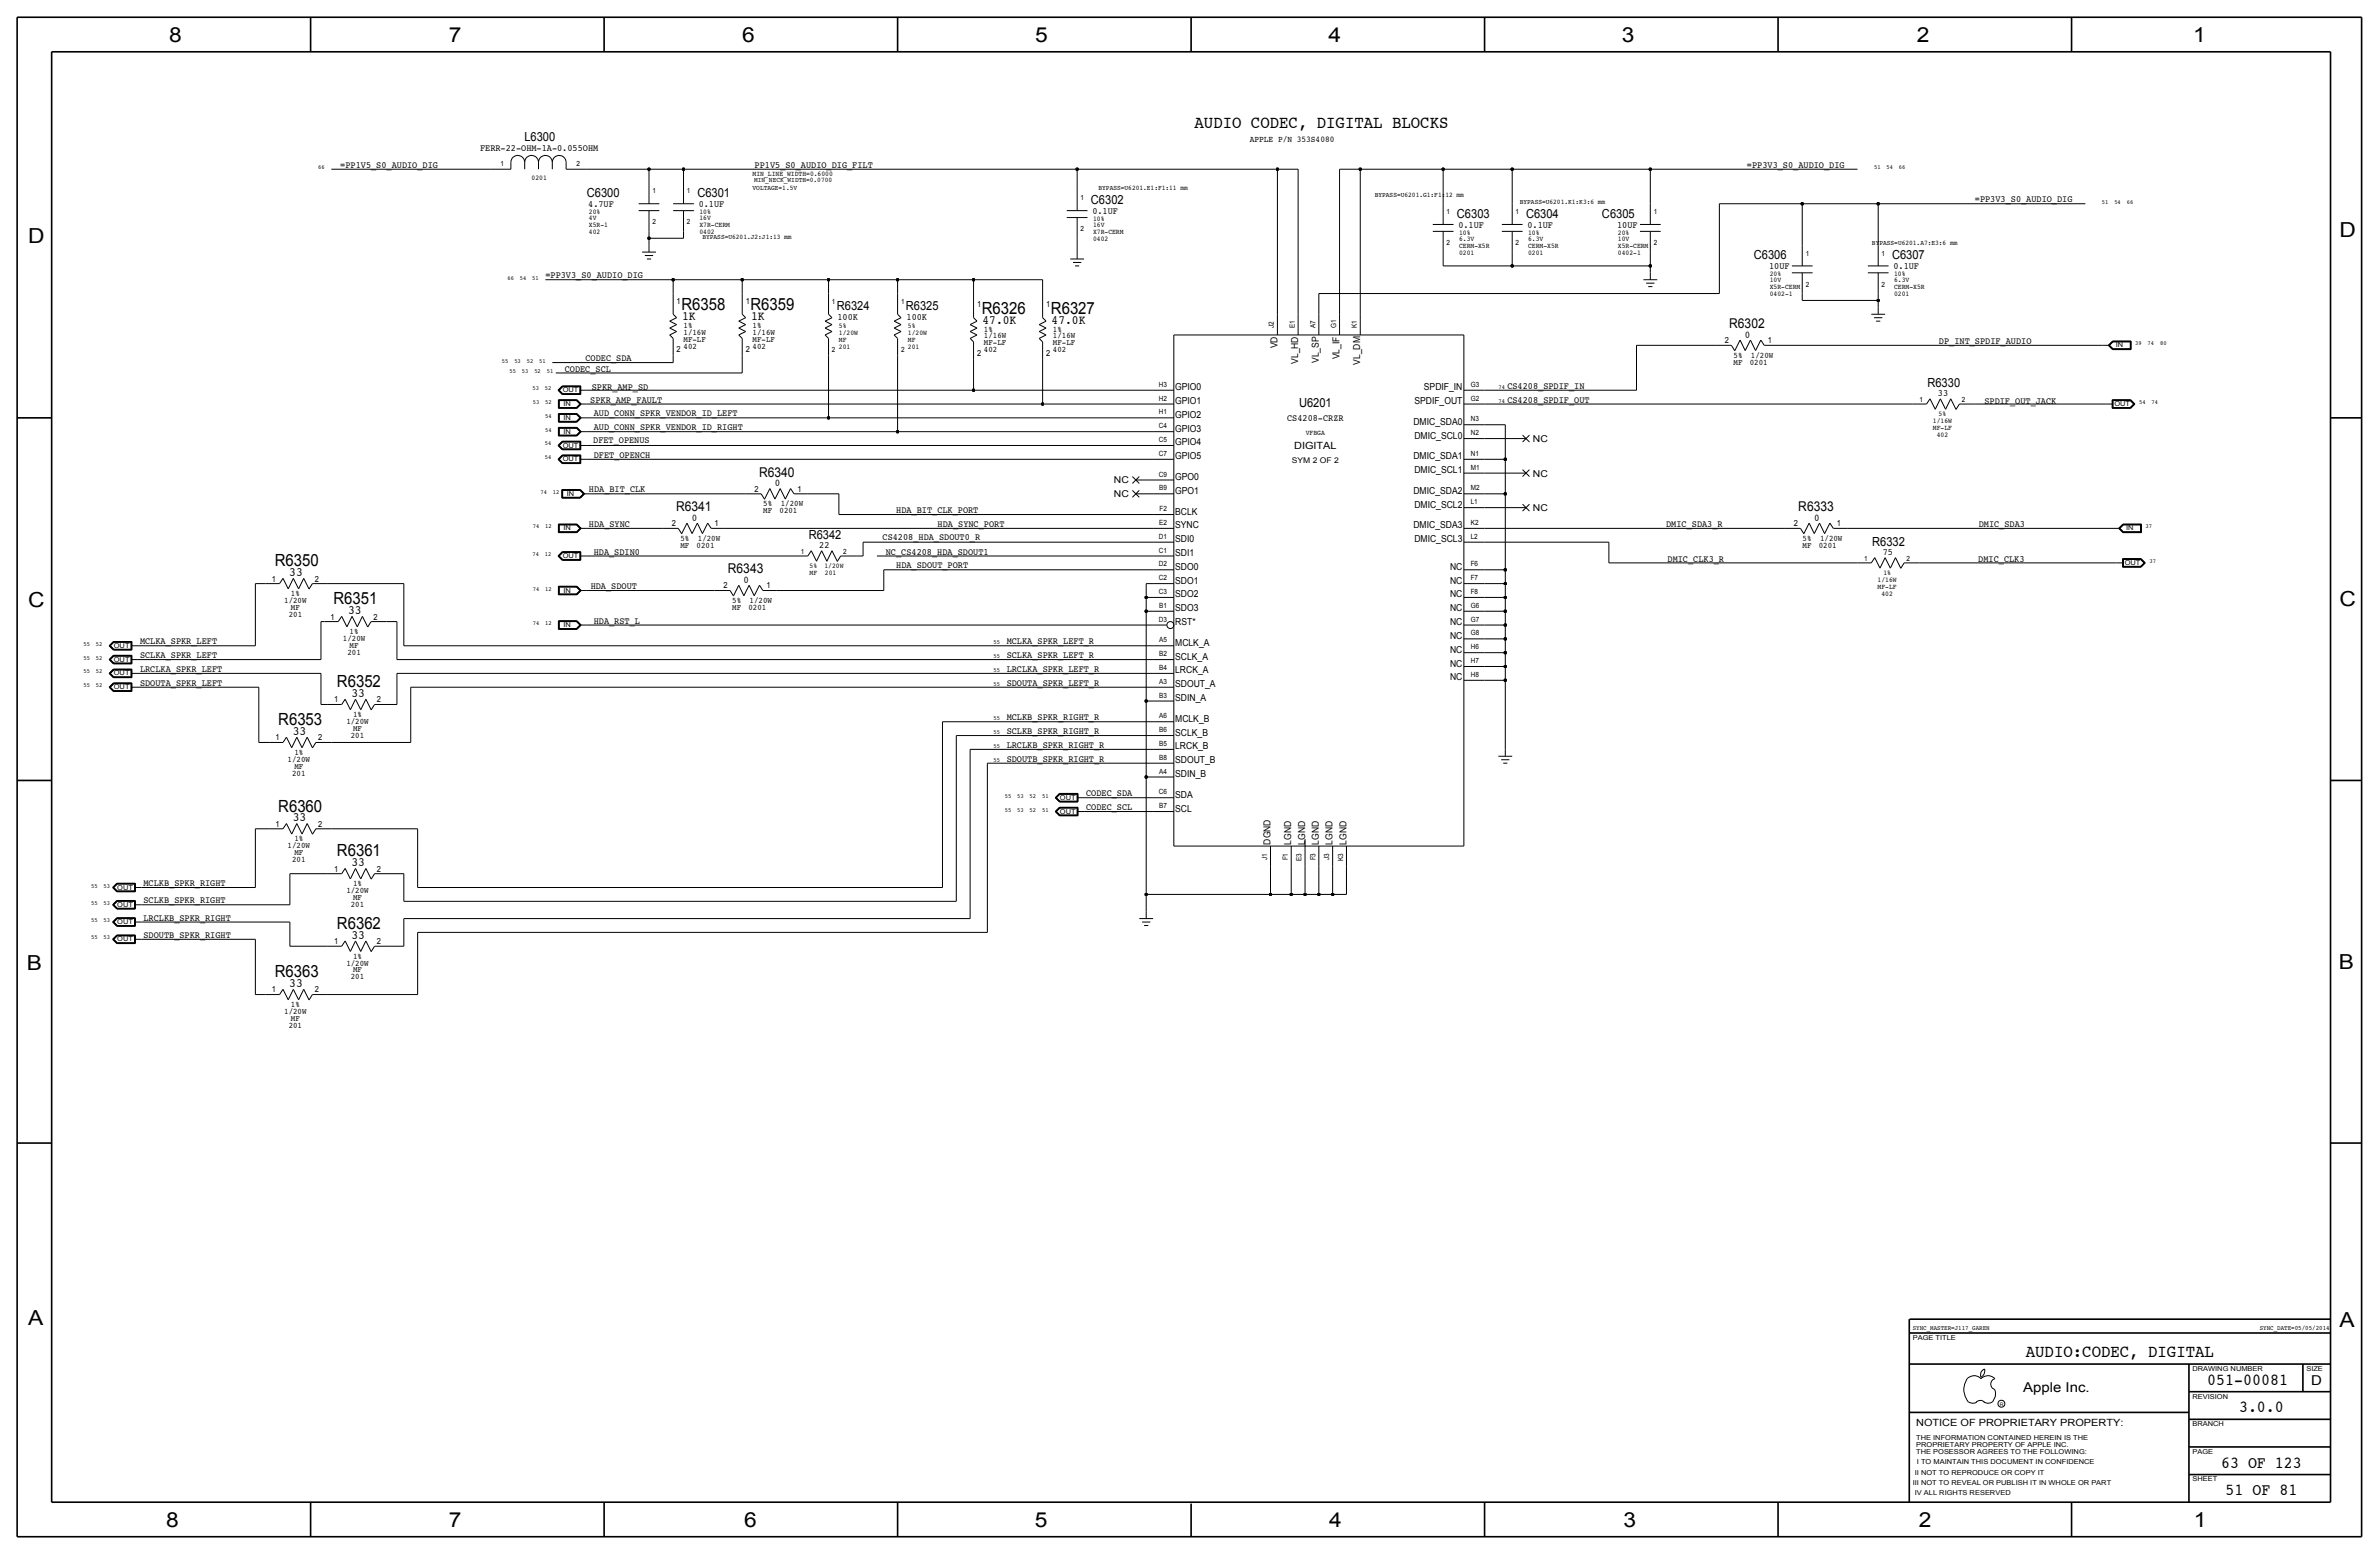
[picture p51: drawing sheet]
<svg xmlns="http://www.w3.org/2000/svg" width="875mm" height="572mm" viewBox="0 0 875 572" stroke-linecap="round" stroke-linejoin="round" font-family="sans-serif">
<defs><g id="words">
<g font-size="7.6">
<text x="62.2" y="15.5">8</text>
<text x="165" y="15.5">7</text>
<text x="273" y="15.5">6</text>
<text x="380.7" y="15.5">5</text>
<text x="488.6" y="15.5">4</text>
<text x="596.6" y="15.5">3</text>
<text x="705.1" y="15.5">2</text>
<text x="806.7" y="15.5">1</text>
<text x="10.4" y="89.4">D</text>
<text x="860.5" y="87.1">D</text>
<text x="10.4" y="223.3">C</text>
<text x="860.5" y="222.8">C</text>
<text x="9.8" y="356.6">B</text>
<text x="860.2" y="356.4">B</text>
<text x="10.4" y="487.4">A</text>
<text x="860.5" y="488.2">A</text>
<text x="61.2" y="561.6">8</text>
<text x="165" y="561.6">7</text>
<text x="273.8" y="561.6">6</text>
<text x="380.7" y="561.6">5</text>
<text x="488.9" y="561.6">4</text>
<text x="597.1" y="561.6">3</text>
<text x="705.8" y="561.6">2</text>
<text x="806.9" y="561.6">1</text>
</g>
<g font-size="6.5">
<text x="439.4" y="47">AUDIO CODEC, DIGITAL BLOCKS</text>
<text x="745.1" y="499.1">AUDIO:CODEC, DIGITAL</text>
</g>
<g font-size="6.2">
<text x="250.6" y="114">R6358</text>
<text x="276" y="114">R6359</text>
<text x="361.1" y="115.3">R6326</text>
<text x="386.5" y="115.3">R6327</text>
<text x="101.1" y="208.3">R6350</text>
<text x="122.7" y="222.3">R6351</text>
<text x="123.9" y="252.7">R6352</text>
<text x="102.3" y="266.7">R6353</text>
<text x="102.3" y="298.5">R6360</text>
<text x="123.9" y="315">R6361</text>
<text x="123.9" y="341.6">R6362</text>
<text x="101.1" y="359.4">R6363</text>
<text x="811.9" y="509.3">051-00081</text>
<text x="823.6" y="519.4">3.0.0</text>
<text x="817" y="539.8">63 OF 123</text>
<text x="818.6" y="549.9">51 OF 81</text>
</g>
<g font-size="5">
<text x="636.1" y="120.7">R6302</text>
<text x="279.2" y="175.3">R6340</text>
<text x="248.7" y="188">R6341</text>
<text x="661.5" y="188">R6333</text>
<text x="267.8" y="210.8">R6343</text>
<text x="850.1" y="509.3">D</text>
<text x="744.2" y="511.8">Apple Inc.</text>
</g>
<g font-size="4.7">
<text x="250.9" y="117.9">1K</text>
<text x="276.3" y="117.9">1K</text>
<text x="361.4" y="119.1">47.0K</text>
<text x="386.8" y="119.1">47.0K</text>
<text x="106.4" y="211.8">33</text>
<text x="128" y="225.8">33</text>
<text x="129.3" y="256.3">33</text>
<text x="107.7" y="270.3">33</text>
<text x="107.7" y="302">33</text>
<text x="129.3" y="318.5">33</text>
<text x="129.3" y="345.2">33</text>
<text x="106.4" y="363">33</text>
</g>
<g font-size="4.6">
<text x="192.9" y="51.8">L6300</text>
<text x="215.8" y="72.4">C6300</text>
<text x="256.5" y="72.4">C6301</text>
<text x="401.3" y="74.9">C6302</text>
<text x="535.9" y="80">C6303</text>
<text x="561.3" y="80">C6304</text>
<text x="589.2" y="80">C6305</text>
<text x="645.1" y="95.3">C6306</text>
<text x="695.9" y="95.3">C6307</text>
<text x="307.8" y="114">R6324</text>
<text x="333.2" y="114">R6325</text>
<text x="708.9" y="142.2">R6330</text>
<text x="477.8" y="149.9">U6201</text>
<text x="297.5" y="198.1">R6342</text>
<text x="688.6" y="200.7">R6332</text>
</g>
<g font-size="3.8">
<text x="641.8" y="124.2">0</text>
<text x="284.9" y="178.8">0</text>
<text x="254.5" y="191.5">0</text>
<text x="667.2" y="191.5">0</text>
<text x="273.5" y="214.4">0</text>
</g>
<g font-size="3.7">
<text x="476" y="165.1">DIGITAL</text>
<text x="704.8" y="524.5">NOTICE OF PROPRIETARY PROPERTY:</text>
</g>
<g font-size="3.5">
<text x="176.6" y="55.4">FERR-22-OHM-1A-0.055OHM</text>
<text x="125.2" y="61.7">=PP1V5_S0_AUDIO_DIG</text>
<text x="277.6" y="61.7">PP1V5_S0_AUDIO_DIG_FILT</text>
<text x="642.6" y="61.7">=PP3V3_S0_AUDIO_DIG</text>
<text x="216.4" y="76.2">4.7UF</text>
<text x="257" y="76.2">0.1UF</text>
<text x="726.4" y="74.4">=PP3V3_S0_AUDIO_DIG</text>
<text x="401.8" y="78.7">0.1UF</text>
<text x="536.4" y="83.8">0.1UF</text>
<text x="561.8" y="83.8">0.1UF</text>
<text x="594.8" y="83.8">10UF</text>
<text x="650.7" y="99.1">10UF</text>
<text x="696.4" y="99.1">0.1UF</text>
<text x="200.6" y="102.4">=PP3V3_S0_AUDIO_DIG</text>
<text x="308.1" y="117.9">100K</text>
<text x="333.5" y="117.9">100K</text>
<text x="469.8" y="128.1" transform="rotate(-90 469.8 128.1)">VD</text>
<text x="713.2" y="126.5">DP_INT_SPDIF_AUDIO</text>
<text x="207.7" y="136.7">CODEC_SCL</text>
<text x="215.3" y="132.8">CODEC_SDA</text>
<text x="477.5" y="133.9" transform="rotate(-90 477.5 133.9)">VL_HD</text>
<text x="485.1" y="133.5" transform="rotate(-90 485.1 133.5)">VL_SP</text>
<text x="492.7" y="132.1" transform="rotate(-90 492.7 132.1)">VL_IF</text>
<text x="500.3" y="134.2" transform="rotate(-90 500.3 134.2)">VL_DM</text>
<text x="217.7" y="143.3">SPKR_AMP_SD</text>
<text x="432.3" y="143.5">GPIO0</text>
<text x="523.7" y="143.5">SPDIF_IN</text>
<text x="554.4" y="143">CS4208_SPDIF_IN</text>
<text x="217.1" y="148.1">SPKR_AMP_FAULT</text>
<text x="432.3" y="148.6">GPIO1</text>
<text x="520.2" y="148.6">SPDIF_OUT</text>
<text x="554.4" y="148.1">CS4208_SPDIF_OUT</text>
<text x="712.8" y="145.8">33</text>
<text x="729.9" y="148.5">SPDIF_OUT_JACK</text>
<text x="218.4" y="153.2">AUD_CONN_SPKR_VENDOR_ID_LEFT</text>
<text x="432.3" y="153.7">GPIO2</text>
<text x="473.4" y="154.9">CS4208-CRZR</text>
<text x="218.4" y="158.2">AUD_CONN_SPKR_VENDOR_ID_RIGHT</text>
<text x="432.3" y="158.8">GPIO3</text>
<text x="519.9" y="156.2">DMIC_SDA0</text>
<text x="520.2" y="161.3">DMIC_SCL0</text>
<text x="218.2" y="162.8">DFET_OPENUS</text>
<text x="432.3" y="163.8">GPIO4</text>
<text x="563.8" y="162.6">NC</text>
<text x="218.4" y="168.4">DFET_OPENCH</text>
<text x="432.3" y="168.9">GPIO5</text>
<text x="519.9" y="168.9">DMIC_SDA1</text>
<text x="409.7" y="177.8">NC</text>
<text x="432.3" y="176.5">GPO0</text>
<text x="520.2" y="174">DMIC_SCL1</text>
<text x="563.8" y="175.3">NC</text>
<text x="216.6" y="181.1">HDA_BIT_CLK</text>
<text x="409.7" y="182.9">NC</text>
<text x="432.3" y="181.6">GPO1</text>
<text x="519.9" y="181.6">DMIC_SDA2</text>
<text x="329.6" y="188.7">HDA_BIT_CLK_PORT</text>
<text x="432.3" y="189.2">BCLK</text>
<text x="520.2" y="186.7">DMIC_SCL2</text>
<text x="563.8" y="188">NC</text>
<text x="216.6" y="193.8">HDA_SYNC</text>
<text x="344.9" y="193.8">HDA_SYNC_PORT</text>
<text x="432.3" y="194.3">SYNC</text>
<text x="519.9" y="194.3">DMIC_SDA3</text>
<text x="612.8" y="193.8">DMIC_SDA3_R</text>
<text x="727.8" y="193.8">DMIC_SDA3</text>
<text x="218.4" y="204">HDA_SDIN0</text>
<text x="301.3" y="201.7">22</text>
<text x="324.6" y="198.5">CS4208_HDA_SDOUT0_R</text>
<text x="325.8" y="204">NC_CS4208_HDA_SDOUT1</text>
<text x="432.3" y="199.4">SDI0</text>
<text x="520.2" y="199.4">DMIC_SCL3</text>
<text x="329.6" y="209">HDA_SDOUT_PORT</text>
<text x="432.3" y="204.5">SDI1</text>
<text x="432.3" y="209.6">SDO0</text>
<text x="533.4" y="209.6">NC</text>
<text x="613.4" y="206.5">DMIC_CLK3_R</text>
<text x="692.5" y="204.2">75</text>
<text x="727.7" y="206.5">DMIC_CLK3</text>
<text x="432.3" y="214.6">SDO1</text>
<text x="533.4" y="214.6">NC</text>
<text x="217.3" y="216.7">HDA_SDOUT</text>
<text x="432.3" y="219.7">SDO2</text>
<text x="533.4" y="219.7">NC</text>
<text x="432.3" y="224.8">SDO3</text>
<text x="533.4" y="224.8">NC</text>
<text x="218.4" y="229.4">HDA_RST_L</text>
<text x="432.3" y="229.9">RST*</text>
<text x="533.4" y="229.9">NC</text>
<text x="51.5" y="237">MCLKA_SPKR_LEFT</text>
<text x="370.3" y="237">MCLKA_SPKR_LEFT_R</text>
<text x="432.3" y="237.5">MCLK_A</text>
<text x="533.4" y="235">NC</text>
<text x="51.5" y="242.1">SCLKA_SPKR_LEFT</text>
<text x="370.3" y="242.1">SCLKA_SPKR_LEFT_R</text>
<text x="432.3" y="242.6">SCLK_A</text>
<text x="533.4" y="240.1">NC</text>
<text x="533.4" y="245.1">NC</text>
<text x="51.5" y="247.1">LRCLKA_SPKR_LEFT</text>
<text x="370.3" y="247.1">LRCLKA_SPKR_LEFT_R</text>
<text x="432.3" y="247.6">LRCK_A</text>
<text x="533.4" y="250.2">NC</text>
<text x="51.5" y="252.2">SDOUTA_SPKR_LEFT</text>
<text x="370.3" y="252.2">SDOUTA_SPKR_LEFT_R</text>
<text x="432.3" y="257.8">SDIN_A</text>
<text x="432.3" y="252.7">SDOUT_A</text>
<text x="370.3" y="264.9">MCLKB_SPKR_RIGHT_R</text>
<text x="432.3" y="265.4">MCLK_B</text>
<text x="370.3" y="275.1">LRCLKB_SPKR_RIGHT_R</text>
<text x="370.3" y="270">SCLKB_SPKR_RIGHT_R</text>
<text x="432.3" y="270.5">SCLK_B</text>
<text x="432.3" y="275.6">LRCK_B</text>
<text x="370.3" y="280.2">SDOUTB_SPKR_RIGHT_R</text>
<text x="432.3" y="280.7">SDOUT_B</text>
<text x="432.3" y="285.8">SDIN_B</text>
<text x="399.5" y="292.9">CODEC_SDA</text>
<text x="432.3" y="293.4">SDA</text>
<text x="399.5" y="297.9">CODEC_SCL</text>
<text x="432.3" y="298.5">SCL</text>
<text x="467.3" y="310.6" transform="rotate(-90 467.3 310.6)">DGND</text>
<text x="474.9" y="310.6" transform="rotate(-90 474.9 310.6)">LGND</text>
<text x="480" y="310.6" transform="rotate(-90 480 310.6)">LGND</text>
<text x="485.1" y="310.6" transform="rotate(-90 485.1 310.6)">LGND</text>
<text x="490.2" y="310.6" transform="rotate(-90 490.2 310.6)">LGND</text>
<text x="495.2" y="310.6" transform="rotate(-90 495.2 310.6)">LGND</text>
<text x="52.8" y="325.9">MCLKB_SPKR_RIGHT</text>
<text x="52.8" y="332.2">SCLKB_SPKR_RIGHT</text>
<text x="52.8" y="338.6">LRCLKB_SPKR_RIGHT</text>
<text x="52.8" y="344.9">SDOUTB_SPKR_RIGHT</text>
</g>
<text font-size="3.2" x="459.7" y="52.1">APPLE P/N 353S4080</text>
<g font-size="3.1">
<text x="248.9" y="111.8">1</text>
<text x="274.3" y="111.8">1</text>
<text x="359.4" y="113">1</text>
<text x="384.8" y="113">1</text>
<text x="251.4" y="120.7">1%</text>
<text x="251.4" y="125.7">MF-LF</text>
<text x="251.4" y="123.2">1/16W</text>
<text x="276.8" y="120.7">1%</text>
<text x="276.8" y="123.2">1/16W</text>
<text x="276.8" y="125.7">MF-LF</text>
<text x="361.9" y="124.5">1/16W</text>
<text x="361.9" y="121.9">1%</text>
<text x="387.3" y="121.9">1%</text>
<text x="387.3" y="124.5">1/16W</text>
<text x="248.9" y="129.5">2</text>
<text x="251.4" y="128.3">402</text>
<text x="274.3" y="129.5">2</text>
<text x="276.8" y="128.3">402</text>
<text x="359.4" y="130.8">2</text>
<text x="361.9" y="129.5">402</text>
<text x="361.9" y="127">MF-LF</text>
<text x="384.8" y="130.8">2</text>
<text x="387.3" y="127">MF-LF</text>
<text x="387.3" y="129.5">402</text>
<text x="634.4" y="126.2">2</text>
<text x="637.6" y="131.6">5%</text>
<text x="644" y="131.6">1/20W</text>
<text x="650.2" y="126.2">1</text>
<text x="637.6" y="134.1">MF</text>
<text x="643.6" y="134.1">0201</text>
<text x="277.6" y="180.8">2</text>
<text x="293.3" y="180.8">1</text>
<text x="280.7" y="188.7">MF</text>
<text x="280.7" y="186.2">5%</text>
<text x="286.7" y="188.7">0201</text>
<text x="287.2" y="186.2">1/20W</text>
<text x="247.1" y="193.5">2</text>
<text x="262.8" y="193.5">1</text>
<text x="659.8" y="193.5">2</text>
<text x="675.6" y="193.5">1</text>
<text x="250.3" y="201.4">MF</text>
<text x="250.3" y="198.9">5%</text>
<text x="256.2" y="201.4">0201</text>
<text x="256.7" y="198.9">1/20W</text>
<text x="663" y="201.4">MF</text>
<text x="663" y="198.9">5%</text>
<text x="669" y="201.4">0201</text>
<text x="669.4" y="198.9">1/20W</text>
<text x="100" y="213.9">1</text>
<text x="115.8" y="213.9">2</text>
<text x="104.5" y="221.7">1/20W</text>
<text x="107" y="219.2">1%</text>
<text x="266.1" y="216.4">2</text>
<text x="269.3" y="221.7">5%</text>
<text x="275.7" y="221.7">1/20W</text>
<text x="281.9" y="216.4">1</text>
<text x="106.2" y="226.8">201</text>
<text x="107" y="224.3">MF</text>
<text x="121.6" y="227.8">1</text>
<text x="137.4" y="227.8">2</text>
<text x="269.3" y="224.3">MF</text>
<text x="275.3" y="224.3">0201</text>
<text x="128.6" y="233.2">1%</text>
<text x="126.1" y="235.7">1/20W</text>
<text x="128.6" y="238.3">MF</text>
<text x="127.8" y="240.8">201</text>
<text x="122.9" y="258.3">1</text>
<text x="129.9" y="263.7">1%</text>
<text x="138.6" y="258.3">2</text>
<text x="127.4" y="266.2">1/20W</text>
<text x="129.9" y="268.7">MF</text>
<text x="101.3" y="272.3">1</text>
<text x="117" y="272.3">2</text>
<text x="129" y="271.3">201</text>
<text x="105.8" y="280.2">1/20W</text>
<text x="108.3" y="277.6">1%</text>
<text x="107.5" y="285.2">201</text>
<text x="108.3" y="282.7">MF</text>
<text x="101.3" y="304">1</text>
<text x="117" y="304">2</text>
<text x="105.8" y="311.9">1/20W</text>
<text x="108.3" y="309.4">1%</text>
<text x="107.5" y="317">201</text>
<text x="108.3" y="314.5">MF</text>
<text x="122.9" y="320.5">1</text>
<text x="138.6" y="320.5">2</text>
<text x="127.4" y="328.4">1/20W</text>
<text x="129.9" y="325.9">1%</text>
<text x="129" y="333.5">201</text>
<text x="129.9" y="331">MF</text>
<text x="122.9" y="347.2">1</text>
<text x="138.6" y="347.2">2</text>
<text x="129.9" y="352.6">1%</text>
<text x="127.4" y="355.1">1/20W</text>
<text x="129.9" y="357.6">MF</text>
<text x="100" y="365">1</text>
<text x="115.8" y="365">2</text>
<text x="129" y="360.2">201</text>
<text x="107" y="370.3">1%</text>
<text x="104.5" y="372.9">1/20W</text>
<text x="106.2" y="378">201</text>
<text x="107" y="375.4">MF</text>
</g>
<text font-size="2.9" x="475.1" y="170.2">SYM 2 OF 2</text>
<g font-size="2.6">
<text x="184.1" y="61">1</text>
<text x="212" y="61">2</text>
<text x="276.8" y="64.8">MIN_LINE_WIDTH=0.6000</text>
<text x="195.5" y="66.3">0201</text>
<text x="240" y="71.1">1</text>
<text x="252.7" y="71.1">1</text>
<text x="276.8" y="69.9">VOLTAGE=1.5V</text>
<text x="277.4" y="66.8">MIN_NECK_WIDTH=0.0700</text>
<text x="404.1" y="69.9">BYPASS=U6201.E1:F1:11 mm</text>
<text x="397.5" y="73.7">1</text>
<text x="505.7" y="72.4">BYPASS=U6201.G1:F1:12 mm</text>
<text x="559" y="75">BYPASS=U6201.K1:K3:6 mm</text>
<text x="216.6" y="81">4V</text>
<text x="216.6" y="78.7">20%</text>
<text x="216.6" y="83.6">X5R-1</text>
<text x="240" y="82.5">2</text>
<text x="252.7" y="82.6">2</text>
<text x="257.3" y="78.7">10%</text>
<text x="257.3" y="81">16V</text>
<text x="257.3" y="83.6">X7R-CERM</text>
<text x="402" y="81.3">10%</text>
<text x="402" y="83.6">16V</text>
<text x="532.1" y="78.7">1</text>
<text x="557.5" y="78.7">1</text>
<text x="608.3" y="78.7">1</text>
<text x="216.6" y="86.1">402</text>
<text x="257.3" y="86.1">0402</text>
<text x="258.4" y="88">BYPASS=U6201.J2:J1:13 mm</text>
<text x="397.5" y="85.1">2</text>
<text x="402" y="86.1">X7R-CERM</text>
<text x="402" y="88.6">0402</text>
<text x="536.7" y="88.6">6.3V</text>
<text x="536.7" y="86.4">10%</text>
<text x="562.1" y="86.4">10%</text>
<text x="562.1" y="88.6">6.3V</text>
<text x="595.1" y="86.4">20%</text>
<text x="595.1" y="88.6">10V</text>
<text x="532.1" y="90.2">2</text>
<text x="536.7" y="93.7">0201</text>
<text x="536.7" y="91.2">CERM-X5R</text>
<text x="557.5" y="90.2">2</text>
<text x="562.1" y="93.7">0201</text>
<text x="562.1" y="91.2">CERM-X5R</text>
<text x="595.1" y="93.7">0402-1</text>
<text x="595.1" y="91.2">X5R-CERM</text>
<text x="608.3" y="90.2">2</text>
<text x="664.2" y="94">1</text>
<text x="688.5" y="90.2">BYPASS=U6201.A7:E3:6 mm</text>
<text x="692.1" y="94">1</text>
<text x="651" y="101.6">20%</text>
<text x="696.7" y="101.6">10%</text>
<text x="651" y="106.4">X5R-CERM</text>
<text x="651" y="103.9">10V</text>
<text x="664.2" y="105.4">2</text>
<text x="692.1" y="105.4">2</text>
<text x="696.7" y="103.9">6.3V</text>
<text x="696.7" y="106.4">CERM-X5R</text>
<text x="306" y="111.8">1</text>
<text x="331.4" y="111.8">1</text>
<text x="651" y="109">0402-1</text>
<text x="696.7" y="109">0201</text>
<text x="308.6" y="120.7">5%</text>
<text x="308.6" y="123.2">1/20W</text>
<text x="308.6" y="125.7">MF</text>
<text x="334" y="120.7">5%</text>
<text x="334" y="123.2">1/20W</text>
<text x="334" y="125.7">MF</text>
<text x="468.6" y="120.7" transform="rotate(-90 468.6 120.7)">J2</text>
<text x="476.2" y="120.7" transform="rotate(-90 476.2 120.7)">E1</text>
<text x="483.8" y="120.7" transform="rotate(-90 483.8 120.7)">A7</text>
<text x="491.4" y="120.7" transform="rotate(-90 491.4 120.7)">G1</text>
<text x="499.1" y="120.7" transform="rotate(-90 499.1 120.7)">K1</text>
<text x="306" y="129.5">2</text>
<text x="308.6" y="128.3">201</text>
<text x="331.4" y="129.5">2</text>
<text x="334" y="128.3">201</text>
<text x="426.2" y="142.2">H3</text>
<text x="541" y="142.2">G3</text>
<text x="426.2" y="147.3">H2</text>
<text x="541" y="147.3">G2</text>
<text x="706" y="147.8">1</text>
<text x="721.6" y="147.8">2</text>
<text x="426.2" y="152.4">H1</text>
<text x="541" y="154.9">N3</text>
<text x="710.9" y="155.7">1/16W</text>
<text x="713" y="153.2">5%</text>
<text x="426.2" y="157.5">C4</text>
<text x="480.3" y="160">VFBGA</text>
<text x="541" y="160">N2</text>
<text x="710.9" y="158.2">MF-LF</text>
<text x="712.3" y="160.8">402</text>
<text x="426.2" y="167.6">C7</text>
<text x="426.2" y="162.6">C5</text>
<text x="541" y="167.6">N1</text>
<text x="541" y="172.7">M1</text>
<text x="426.2" y="175.3">C9</text>
<text x="426.3" y="180.3">B9</text>
<text x="541" y="180.3">M2</text>
<text x="541" y="185.4">L1</text>
<text x="426.5" y="188">F2</text>
<text x="426.3" y="193">E2</text>
<text x="541" y="193">K2</text>
<text x="294.6" y="203.7">1</text>
<text x="310.1" y="203.7">2</text>
<text x="426.2" y="203.2">C1</text>
<text x="426.2" y="198.1">D1</text>
<text x="541" y="198.1">L2</text>
<text x="297.8" y="209">5%</text>
<text x="303.3" y="209">1/20W</text>
<text x="426.2" y="208.3">D2</text>
<text x="541" y="208.3">F6</text>
<text x="685.7" y="206.2">1</text>
<text x="701.2" y="206.2">2</text>
<text x="297.8" y="211.6">MF</text>
<text x="303.4" y="211.6">201</text>
<text x="426.2" y="213.4">C2</text>
<text x="541" y="213.3">F7</text>
<text x="690.6" y="214.1">1/16W</text>
<text x="692.7" y="211.6">1%</text>
<text x="426.2" y="218.4">C3</text>
<text x="541" y="218.4">F8</text>
<text x="690.6" y="216.7">MF-LF</text>
<text x="692" y="219.2">402</text>
<text x="426.3" y="223.5">B1</text>
<text x="541" y="223.5">G6</text>
<text x="426.2" y="228.6">D3</text>
<text x="541" y="233.7">G8</text>
<text x="541" y="228.6">G7</text>
<text x="426.3" y="236.2">A5</text>
<text x="541" y="238.8">H6</text>
<text x="426.3" y="241.3">B2</text>
<text x="541" y="243.8">H7</text>
<text x="426.3" y="251.5">A3</text>
<text x="426.3" y="246.4">B4</text>
<text x="541" y="248.9">H8</text>
<text x="426.3" y="256.5">B3</text>
<text x="426.3" y="269.2">B6</text>
<text x="426.3" y="264.1">A6</text>
<text x="426.3" y="274.3">B5</text>
<text x="426.3" y="279.4">B8</text>
<text x="426.3" y="284.5">A4</text>
<text x="426.2" y="292.1">C6</text>
<text x="426.3" y="297.2">B7</text>
<text x="466" y="316.2" transform="rotate(-90 466 316.2)">J1</text>
<text x="473.7" y="316.4" transform="rotate(-90 473.7 316.4)">F1</text>
<text x="478.7" y="316.6" transform="rotate(-90 478.7 316.6)">E3</text>
<text x="483.8" y="316.4" transform="rotate(-90 483.8 316.4)">F3</text>
<text x="488.9" y="316.2" transform="rotate(-90 488.9 316.2)">J3</text>
<text x="494" y="316.6" transform="rotate(-90 494 316.6)">K3</text>
</g>
<g font-size="2.5">
<text x="778.2" y="127.8">IN</text>
<text x="207" y="144.3">OUT</text>
<text x="207.2" y="149.4">IN</text>
<text x="777.7" y="149.4">OUT</text>
<text x="207.2" y="154.4">IN</text>
<text x="207.2" y="159.5">IN</text>
<text x="207" y="164.6">OUT</text>
<text x="207" y="169.7">OUT</text>
<text x="208.5" y="182.4">IN</text>
<text x="207.2" y="195.1">IN</text>
<text x="782" y="195.1">IN</text>
<text x="207" y="205.2">OUT</text>
<text x="781.5" y="207.8">OUT</text>
<text x="207.2" y="217.9">IN</text>
<text x="207.2" y="230.6">IN</text>
<text x="41.9" y="238.3">OUT</text>
<text x="41.9" y="243.3">OUT</text>
<text x="41.9" y="248.4">OUT</text>
<text x="41.9" y="253.5">OUT</text>
<text x="389.8" y="299.2">OUT</text>
<text x="389.8" y="294.1">OUT</text>
<text x="43.1" y="327.2">OUT</text>
<text x="43.1" y="333.5">OUT</text>
<text x="43.1" y="339.9">OUT</text>
<text x="43.1" y="346.2">OUT</text>
<text x="703.5" y="492.8">PAGE TITLE</text>
<text x="806.4" y="504.2">DRAWING NUMBER</text>
<text x="848.3" y="504.2">SIZE</text>
<text x="806.4" y="514.4">REVISION</text>
<text x="806.4" y="524.5">BRANCH</text>
<text x="704.8" y="532.1">PROPRIETARY PROPERTY OF APPLE INC.</text>
<text x="704.8" y="529.6">THE INFORMATION CONTAINED HEREIN IS THE</text>
<text x="704.8" y="534.7">THE POSESSOR AGREES TO THE FOLLOWING:</text>
<text x="705.1" y="538.5">I TO MAINTAIN THIS DOCUMENT IN CONFIDENCE</text>
<text x="806.4" y="534.7">PAGE</text>
<text x="704.3" y="542.3">II NOT TO REPRODUCE OR COPY IT</text>
<text x="806.4" y="544.8">SHEET</text>
<text x="703.5" y="546.1">III NOT TO REVEAL OR PUBLISH IT IN WHOLE OR PART</text>
<text x="704.3" y="549.9">IV ALL RIGHTS RESERVED</text>
</g>
<g font-size="2.4">
<text x="703.5" y="488.9">SYNC_MASTER=J117_GAREN</text>
<text x="831.2" y="488.9">SYNC_DATE=05/05/2014</text>
</g>
<g font-size="2.3">
<text x="117" y="62.2">66</text>
<text x="689.3" y="62.2">51</text>
<text x="693.9" y="62.2">54</text>
<text x="698.4" y="62.2">66</text>
<text x="773.1" y="74.9">51</text>
<text x="777.7" y="74.9">54</text>
<text x="782.3" y="74.9">66</text>
<text x="186.6" y="102.9">66</text>
<text x="191.2" y="102.9">54</text>
<text x="195.8" y="102.9">51</text>
<text x="785.4" y="127">39</text>
<text x="789.9" y="127">74</text>
<text x="794.5" y="127">80</text>
<text x="184.6" y="133.4">55</text>
<text x="187.4" y="137.2">55</text>
<text x="189.2" y="133.4">53</text>
<text x="192" y="137.2">53</text>
<text x="193.8" y="133.4">52</text>
<text x="196.5" y="137.2">52</text>
<text x="198.3" y="133.4">51</text>
<text x="201.1" y="137.2">51</text>
<text x="195.8" y="143.5">53</text>
<text x="200.4" y="143.5">52</text>
<text x="551.1" y="143">74</text>
<text x="196" y="148.6">53</text>
<text x="200.6" y="148.6">52</text>
<text x="551.1" y="148.1">74</text>
<text x="786.8" y="148.6">54</text>
<text x="791.4" y="148.6">74</text>
<text x="200.6" y="153.7">54</text>
<text x="200.6" y="158.7">54</text>
<text x="200.4" y="163.8">54</text>
<text x="200.4" y="168.9">54</text>
<text x="198.8" y="181.6">74</text>
<text x="203.4" y="181.6">12</text>
<text x="196" y="194.3">74</text>
<text x="200.6" y="194.3">12</text>
<text x="789.2" y="194.3">37</text>
<text x="195.8" y="204.5">74</text>
<text x="200.4" y="204.5">12</text>
<text x="790.6" y="207">37</text>
<text x="196" y="217.2">74</text>
<text x="200.6" y="217.2">12</text>
<text x="196" y="229.9">74</text>
<text x="200.6" y="229.9">12</text>
<text x="30.7" y="237.5">55</text>
<text x="35.3" y="237.5">52</text>
<text x="365.5" y="237">55</text>
<text x="30.7" y="242.6">55</text>
<text x="35.3" y="242.6">52</text>
<text x="365.5" y="242.1">55</text>
<text x="30.7" y="247.7">55</text>
<text x="35.3" y="247.7">52</text>
<text x="365.5" y="247.1">55</text>
<text x="30.7" y="252.7">55</text>
<text x="35.3" y="252.7">52</text>
<text x="365.5" y="252.2">55</text>
<text x="365.5" y="264.9">55</text>
<text x="365.5" y="275.1">55</text>
<text x="365.5" y="270">55</text>
<text x="365.5" y="280.2">55</text>
<text x="369.6" y="293.4">55</text>
<text x="374.1" y="293.4">53</text>
<text x="378.7" y="293.4">52</text>
<text x="383.3" y="293.4">51</text>
<text x="369.6" y="298.5">55</text>
<text x="374.1" y="298.5">53</text>
<text x="378.7" y="298.5">52</text>
<text x="383.3" y="298.5">51</text>
<text x="33.5" y="326.4">55</text>
<text x="38.1" y="326.4">53</text>
<text x="33.5" y="332.7">55</text>
<text x="38.1" y="332.7">53</text>
<text x="33.5" y="339.1">55</text>
<text x="38.1" y="339.1">53</text>
<text x="33.5" y="345.4">55</text>
<text x="38.1" y="345.4">53</text>
</g>
<text font-size="1.8" x="735.5" y="516.9">R</text>
</g></defs>
<g fill="none" stroke="#000" stroke-width=".37">
<path d="M187.9 59.7v2.5zM187.9 59.7a2.54 2.54 0 0 1 2.5-2.5 2.54 2.54 0 0 1 2.6 2.5 2.54 2.54 0 0 1 2.5-2.5 2.54 2.54 0 0 1 2.6 2.5 2.54 2.54 0 0 1 2.5-2.5 2.54 2.54 0 0 1 2.5 2.5 2.54 2.54 0 0 1 2.6-2.5 2.54 2.54 0 0 1 2.5 2.5M193 59.7v2.5zM198.1 59.7v2.5zM203.1 59.7v2.5zM208.2 59.7v2.5zM121.9 62.2h58.4zM180.3 62.2h7.6zM208.2 62.2h7.6zM215.8 62.2h22.9zM234.9 77.5h7.6zM234.9 74.9h7.6z"/>
<path d="M238.7 62.2h12.7zM238.7 62.2v5.1zM238.7 67.3v7.6zM238.7 77.5v7.6zM247.6 77.5h7.6zM247.6 74.9h7.6zM251.4 62.2h144.8zM251.4 62.2v5.1zM251.4 67.3v7.6zM251.4 77.5v7.6zM392.4 77.5h7.6zM396.2 62.2h73.6z"/>
<path d="M396.2 62.2v7.7zM396.2 69.9v7.6zM469.8 62.2h7.7zM469.8 62.2v53.4zM477.5 62.2v53.4zM492.7 62.2h7.6zM492.7 62.2v53.4zM500.3 62.2h30.5zM500.3 62.2v53.4zM530.8 62.2h25.4zM530.8 62.2v12.7zM530.8 74.9v7.7z"/>
<path d="M556.2 62.2h50.8zM556.2 62.2v12.7zM556.2 74.9v7.7zM607 62.2v12.7zM607 62.2h76.2zM607 74.9v7.7zM632.4 74.9v33.1zM632.4 74.9h30.5zM662.9 74.9h27.9zM662.9 74.9v15.3zM690.8 74.9h76.2zM690.8 74.9v15.3z"/>
<path d="M236.2 92.7h5zM237.2 94h3zM237.9 95.3h1.6zM238.7 87.6h12.7zM238.7 85.1v2.5zM238.7 87.6v2.6zM238.7 90.2v2.5zM251.4 85.1v2.5zM392.4 80h7.6zM393.6 95.3h5.1zM394.7 96.5h3zM395.4 97.8h1.6z"/>
<path d="M396.2 87.6v5.1zM396.2 92.7v2.6zM396.2 80v7.6zM527 82.6h7.6zM527 85.1h7.6zM530.8 92.7v5.1zM530.8 97.8h25.4zM530.8 85.1v7.6zM552.4 82.6h7.6zM552.4 85.1h7.6zM556.2 97.8h50.8zM556.2 92.7v5.1z"/>
<path d="M556.2 85.1v7.6zM603.2 82.6h7.6zM603.2 85.1h7.6zM607 92.7v5.1zM607 97.8v2.5zM607 85.1v7.6zM659.1 97.8h7.6zM662.9 90.2v7.6zM687 97.8h7.6zM690.8 90.2v7.6zM200.6 102.9h47zM246.3 118.1l2.6 1.3z"/>
<path d="M246.3 118.1l2.6-1.3zM247.6 115.6l1.3 1.2zM247.6 102.9h25.4zM247.6 102.9v5.1zM247.6 107.9v7.7zM271.7 118.1l2.6 1.3zM271.7 118.1l2.6-1.3zM273 115.6l1.3 1.2zM273 102.9h31.7zM273 102.9v5.1zM273 107.9v7.7zM303.5 118.1l2.5 1.3z"/>
<path d="M303.5 118.1l2.5-1.3zM304.7 115.6l1.3 1.2zM304.7 102.9v5.1zM304.7 107.9v7.7zM304.7 102.9h25.4zM328.9 118.1l2.5 1.3zM328.9 118.1l2.5-1.3zM330.1 115.6l1.3 1.2zM330.1 102.9v5zM330.1 107.9v7.7zM330.1 102.9h28zM356.8 119.4l2.6 1.3z"/>
<path d="M356.8 119.4l2.6-1.3zM358.1 116.8l1.3 1.3zM358.1 102.9h25.4zM358.1 102.9v6.3zM358.1 109.2v7.6zM382.2 119.4l2.6-1.3zM382.2 119.4l2.6 1.3zM383.5 116.8l1.3 1.3zM383.5 102.9v6.3zM383.5 109.2v7.6zM469.8 115.6v7.6zM477.5 115.6v7.6z"/>
<path d="M485.1 107.9v7.7zM485.1 108h147.3zM485.1 115.6v7.6zM492.7 115.6v7.6zM500.3 115.6v7.6zM604.5 102.9h5zM605.5 104.1h3zM606.2 105.4h1.6zM607 100.3v2.6zM659.1 100.3h7.6zM662.9 108v2.5zM662.9 110.5h27.9z"/>
<path d="M662.9 100.3v7.7zM687 100.3h7.6zM688.3 115.6h5.1zM689.3 116.8h3.1zM690.1 118.1h1.5zM690.8 107.9v2.6zM690.8 110.5v2.5zM690.8 113v2.6zM690.8 100.3v7.7zM203.1 133.4h44.5zM204.4 137.2h68.6zM246.3 123.2l1.3 1.3z"/>
<path d="M246.3 120.7l2.6 1.2zM246.3 123.2l2.6-1.3zM246.3 120.7l2.6-1.3zM247.6 130.8v2.6zM247.6 124.5v6.3zM271.7 123.2l1.3 1.3zM271.7 120.7l2.6 1.2zM271.7 123.2l2.6-1.3zM271.7 120.7l2.6-1.3zM273 130.8v6.4zM273 124.5v6.3zM303.5 123.2l1.2 1.3z"/>
<path d="M303.5 120.7l2.5 1.2zM303.5 123.2l2.5-1.3zM303.5 120.7l2.5-1.3zM304.7 130.8v22.9zM304.7 124.5v6.3zM328.9 123.2l1.2 1.3zM328.9 120.7l2.5 1.2zM328.9 123.2l2.5-1.3zM328.9 120.7l2.5-1.3zM330.1 130.8v28zM330.1 124.5v6.3zM356.8 124.5l1.3 1.2z"/>
<path d="M356.8 121.9l2.6 1.3zM356.8 124.5l2.6-1.3zM356.8 121.9l2.6-1.2zM358.1 132.1v11.4zM358.1 125.7v6.4zM382.2 124.5l2.6-1.3zM382.2 121.9l2.6-1.2zM382.2 124.5l1.3 1.2zM382.2 121.9l2.6 1.3zM383.5 132.1v16.5zM383.5 125.7v6.4zM431.7 123.2v187.9z"/>
<path d="M431.7 123.2h106.7zM538.4 123.2v187.9zM601.9 127v16.5zM601.9 127h29.2zM631.1 127h5.7zM636.8 127l1.3 2zM640 125.1l-1.9 3.8zM640 125.1l1.9 3.8zM643.8 125.1l-1.9 3.8zM643.8 125.1l1.9 3.8zM647.6 125.1l-1.9 3.8zM647.6 125.1l1.3 1.9z"/>
<path d="M648.9 127h5.1zM654 127h119.4zM773.4 127h2.5zM775.5 127l1.5-1.6zM775.5 127l1.5 1.6zM775.6 127l1.5-1.5zM775.6 127l1.5 1.5zM775.8 127l1.3-1.4zM775.8 127l1.3 1.4zM775.9 127l1.3 1.3zM775.9 127l1.3-1.3zM777 128.6h6.8z"/>
<path d="M777 125.4h6.8zM777.1 125.5h6.6zM777.1 128.5h6.6zM777.1 128.4h6.5zM777.1 125.6h6.5zM777.2 128.3h6.3zM777.2 125.7h6.3zM783.5 125.7v2.6zM783.6 125.6v2.8zM783.7 125.5v3zM783.8 125.4v3.2zM205.2 143.5l1.6 1.6z"/>
<path d="M205.2 143.5l1.6-1.6zM205.4 152.1h6.8zM205.4 157.2h6.8zM205.4 147h6.8zM205.4 143.5l1.5 1.5zM205.4 152.1v3.1zM205.4 155.2h6.8zM205.4 157.2v3.1zM205.4 143.5l1.5-1.5zM205.4 147v3.2zM205.4 150.2h6.8zM205.5 152.2v2.9z"/>
<path d="M205.5 155.1h6.6zM205.5 157.3v2.9zM205.5 147.1v3zM205.5 150.1h6.6zM205.5 152.2h6.6zM205.5 157.3h6.6zM205.5 147.1h6.6zM205.5 143.5l1.4-1.4zM205.5 143.5l1.4 1.4zM205.6 152.3v2.7zM205.6 155h6.5zM205.6 157.4v2.7z"/>
<path d="M205.6 147.2v2.8zM205.6 150h6.5zM205.6 152.3h6.5zM205.6 157.4h6.5zM205.6 147.2h6.5zM205.7 143.5l1.3 1.3zM205.7 152.4h6.3zM205.7 152.4v2.5zM205.7 154.9h6.3zM205.7 157.5h6.3zM205.7 157.5v2.5zM205.7 143.5l1.3-1.3z"/>
<path d="M205.7 147.3h6.3zM205.7 147.3v2.6zM205.7 149.9h6.3zM206.8 141.9h6.8zM206.8 145.1h6.8zM206.9 142h6.6zM206.9 145h6.6zM206.9 144.9h6.5zM206.9 142.1h6.5zM207 142.2h6.3zM207 144.8h6.3zM212 152.4l1.3 1.3z"/>
<path d="M212 157.5l1.3 1.3zM212 147.3l1.3 1.3zM212 154.9l1.3-1.2zM212 149.9l1.3-1.3zM212.1 155l1.4-1.3zM212.1 150l1.4-1.4zM212.1 152.3l1.4 1.4zM212.1 157.4l1.4 1.4zM212.1 147.2l1.4 1.4zM212.1 155.1l1.5-1.4zM212.1 150.1l1.5-1.5zM212.1 152.2l1.5 1.5z"/>
<path d="M212.1 157.3l1.5 1.5zM212.1 147.1l1.5 1.5zM212.2 155.2l1.6-1.5zM212.2 150.2l1.6-1.6zM212.2 152.1l1.6 1.6zM212.2 157.2l1.6 1.6zM212.2 147l1.6 1.6zM213.3 142.2v2.6zM213.3 153.7h2.5zM213.3 158.8h2.5zM213.3 143.5h2.5zM213.3 148.6h2.5z"/>
<path d="M213.4 142.1v2.8zM213.5 142v3zM213.6 141.9v3.2zM215.8 148.6h167.7zM215.8 153.7h88.9zM215.8 158.8h114.3zM215.8 143.5h142.3zM304.7 153.7h119.4zM330.1 158.8h94zM358.1 143.5h66zM383.5 148.6h40.6zM424.1 153.7h7.6z"/>
<path d="M424.1 158.8h7.6zM424.1 148.6h7.6zM424.1 143.5h7.6zM538.4 143.5h7.6zM538.4 148.6h7.6zM538.4 156.2h7.6zM546 143.5h55.9zM546 148.6h157.5zM546 156.2h7.7zM553.7 156.2v12.7zM703.5 148.6h5.1zM709.9 146.7l1.9 3.8z"/>
<path d="M709.9 146.7l-1.3 1.9zM713.7 146.7l-1.9 3.8zM713.7 146.7l1.9 3.8zM717.5 146.7l-1.9 3.8zM717.5 146.7l1.9 3.8zM720.7 148.6h5.7zM720.7 148.6l-1.3 2zM726.4 148.6h48.2zM774.6 148.6h2.6zM776.9 150.2h6.8zM776.9 147v3.2zM776.9 147h6.8z"/>
<path d="M777 147.1v3zM777 150.1h6.6zM777 147.1h6.6zM777.1 147.2h6.5zM777.1 147.2v2.8zM777.1 150h6.5zM777.2 147.3h6.3zM777.2 147.3v2.6zM777.2 149.9h6.3zM783.5 149.9l1.3-1.3zM783.5 147.3l1.3 1.3zM783.6 147.2l1.4 1.4z"/>
<path d="M783.6 150l1.4-1.4zM783.6 150.1l1.5-1.5zM783.6 147.1l1.5 1.5zM783.7 147l1.6 1.6zM783.7 150.2l1.6-1.6zM205.2 163.8l1.6 1.6zM205.2 168.9l1.6 1.6zM205.2 163.8l1.6-1.5zM205.2 168.9l1.6-1.6zM205.4 163.8l1.5 1.5zM205.4 168.9l1.5 1.5zM205.4 160.3h6.8z"/>
<path d="M205.4 163.8l1.5-1.4zM205.4 168.9l1.5-1.5zM205.5 160.2h6.6zM205.5 163.8l1.4-1.3zM205.5 168.9l1.4-1.4zM205.5 163.8l1.4 1.4zM205.5 168.9l1.4 1.4zM205.6 160.1h6.5zM205.7 163.8l1.3 1.3zM205.7 168.9l1.3 1.3zM205.7 160h6.3zM205.7 163.8l1.3-1.2z"/>
<path d="M205.7 168.9l1.3-1.3zM206.8 162.3h6.8zM206.8 167.3h6.8zM206.8 165.4h6.8zM206.8 170.5h6.8zM206.9 162.4h6.6zM206.9 167.4h6.6zM206.9 165.3h6.6zM206.9 170.4h6.6zM206.9 165.2h6.5zM206.9 170.3h6.5zM206.9 162.5h6.5z"/>
<path d="M206.9 167.5h6.5zM207 162.6h6.3zM207 165.1h6.3zM207 167.6h6.3zM207 170.2h6.3zM212 160l1.3-1.3zM212.1 160.1l1.4-1.4zM212.1 160.2l1.5-1.4zM212.2 160.3l1.6-1.6zM213.3 162.6v2.5zM213.3 167.6v2.6zM213.3 163.8h2.5z"/>
<path d="M213.3 168.9h2.5zM213.4 162.5v2.7zM213.4 167.5v2.8zM213.5 162.4v2.9zM213.5 167.4v3zM213.6 162.3v3.1zM213.6 167.3v3.2zM215.8 168.9h208.3zM215.8 163.8h208.3zM283.2 179.7l-2 3.8zM283.2 179.7l1.8 3.8zM287 179.7l-2 3.8z"/>
<path d="M287 179.7l1.8 3.8zM290.8 179.7l-2 3.8zM290.8 179.7l1.2 1.9zM416.5 175.3l2.5 2.5zM417.8 176.5h6.3zM419 175.3l-2.5 2.5zM424.1 176.5h7.6zM424.1 163.8h7.6zM424.1 168.9h7.6zM538.4 161.3h7.6zM538.4 168.9h7.6zM538.4 174h7.6z"/>
<path d="M546 161.3h15.3zM546 174h15.3zM546 168.9h7.7zM553.7 168.9v12.7zM560 175.3l2.6-2.6zM560 172.7l2.6 2.6zM560 162.6l2.6-2.6zM560 160l2.6 2.6zM205.4 192.7h6.8zM205.4 192.7v3.2zM205.4 195.9h6.8zM205.5 192.8v3z"/>
<path d="M205.5 195.8h6.6zM205.5 192.8h6.6zM205.6 192.9v2.8zM205.6 195.7h6.5zM205.6 192.9h6.5zM205.7 193h6.3zM205.7 193v2.6zM205.7 195.6h6.3zM206.7 180v3.2zM206.7 183.2h6.8zM206.7 180h6.8zM206.8 180.1h6.6z"/>
<path d="M206.8 180.1v3zM206.8 183.1h6.6zM206.9 180.2v2.8zM206.9 183h6.5zM206.9 180.2h6.5zM207 180.3h6.3zM207 180.3v2.6zM207 182.9h6.3zM212 193l1.3 1.3zM212 195.6l1.3-1.3zM212.1 195.7l1.4-1.4zM212.1 192.9l1.4 1.4z"/>
<path d="M212.1 195.8l1.5-1.5zM212.1 192.8l1.5 1.5zM212.2 195.9l1.6-1.6zM212.2 192.7l1.6 1.6zM213.3 180.3l1.3 1.3zM213.3 182.9l1.3-1.3zM213.3 194.3h2.5zM213.4 183l1.3-1.4zM213.4 180.2l1.3 1.4zM213.4 183.1l1.5-1.5zM213.4 180.1l1.5 1.5zM213.5 180l1.5 1.6z"/>
<path d="M213.5 183.2l1.5-1.6zM214.6 181.6h2.5zM215.8 194.3h28zM217.1 181.6h57.2zM243.8 194.3h5.7zM249.5 194.3l1.2 2zM252.7 192.4l-2 3.8zM252.7 192.4l1.9 3.8zM256.5 192.4l1.9 3.8zM256.5 192.4l-1.9 3.8zM260.3 192.4l1.3 1.9zM260.3 192.4l-1.9 3.8z"/>
<path d="M261.6 194.3h5zM266.6 194.3h157.5zM274.3 181.6h5.7zM280 181.6l1.2 2zM292 181.6h5.1zM297.1 181.6h11.5zM308.6 189.2h115.5zM308.6 181.6v7.6zM317.4 199.4h106.7zM317.4 199.4v5.1zM416.5 180.3l2.5 2.6zM417.8 181.6h6.3z"/>
<path d="M419 180.3l-2.5 2.6zM424.1 181.6h7.6zM424.1 199.4h7.6zM424.1 189.2h7.6zM424.1 194.3h7.6zM538.4 181.6h7.6zM538.4 186.7h7.6zM538.4 194.3h7.6zM538.4 199.4h7.6zM546 186.7h15.3zM546 199.4h45.8zM546 194.3h110.5z"/>
<path d="M546 181.6h7.7zM553.7 181.6v28zM560 188l2.6-2.6zM560 185.4l2.6 2.6zM591.8 199.4v7.6zM656.5 194.3h5.7zM662.2 194.3l1.3 2zM665.4 192.4l-1.9 3.8zM665.4 192.4l1.9 3.8zM669.2 192.4l-1.9 3.8zM669.2 192.4l1.9 3.8zM673 192.4l-1.9 3.8z"/>
<path d="M673 192.4l1.3 1.9zM674.3 194.3h5.1zM679.4 194.3h97.8zM777.2 194.3h2.5zM779.3 194.3l1.5-1.6zM779.3 194.3l1.5 1.6zM779.4 194.3l1.5-1.5zM779.4 194.3l1.5 1.5zM779.6 194.3l1.3 1.4zM779.6 194.3l1.3-1.4zM779.7 194.3l1.3 1.3zM779.7 194.3l1.3-1.3z"/>
<path d="M780.8 195.9h6.9zM780.8 192.7h6.9zM780.9 195.8h6.7zM780.9 192.8h6.7zM780.9 192.9h6.6zM780.9 195.7h6.6zM781 193h6.3zM781 195.6h6.3zM787.3 193v2.6zM787.5 192.9v2.8zM787.6 192.8v3zM787.7 192.7v3.2z"/>
<path d="M93.9 214.6v22.9zM93.9 214.6h3.8zM97.7 214.6h5.1zM104.1 212.7l-1.3 1.9zM104.1 212.7l1.9 3.9zM107.9 212.7l1.9 3.9zM107.9 212.7l-1.9 3.9zM111.7 212.7l-1.9 3.9zM111.7 212.7l1.9 3.9zM114.9 214.6l-1.3 2.1zM114.9 214.6h5.7zM120.6 214.6h27.9z"/>
<path d="M148.5 214.6v22.9zM205.2 204.5l1.6 1.5zM205.2 204.5l1.6-1.6zM205.4 215.6h6.8zM205.4 204.5l1.5 1.4zM205.4 215.6v3.1zM205.4 218.7h6.8zM205.4 204.5l1.5-1.5zM205.5 215.7v2.9zM205.5 218.6h6.6zM205.5 215.7h6.6zM205.5 204.5l1.4-1.4z"/>
<path d="M205.5 204.5l1.4 1.3zM205.6 215.8v2.7zM205.6 218.5h6.5zM205.6 215.8h6.5zM205.7 204.5l1.3 1.2zM205.7 215.9h6.3zM205.7 215.9v2.5zM205.7 218.4h6.3zM205.7 204.5l1.3-1.3zM206.8 202.9h6.8zM206.8 206h6.8zM206.9 203h6.6z"/>
<path d="M206.9 205.9h6.6zM206.9 205.8h6.5zM206.9 203.1h6.5zM207 203.2h6.3zM207 205.7h6.3zM212 215.9l1.3 1.3zM212 218.4l1.3-1.2zM212.1 218.5l1.4-1.3zM212.1 215.8l1.4 1.4zM212.1 218.6l1.5-1.4zM212.1 215.7l1.5 1.5zM212.2 218.7l1.6-1.5z"/>
<path d="M212.2 215.6l1.6 1.6zM213.3 203.2v2.5zM213.3 217.2h2.5zM213.3 204.5h2.5zM213.4 203.1v2.7zM213.5 203v2.9zM213.6 202.9v3.1zM215.8 204.5h76.2zM215.8 217.2h47zM262.8 217.2h5.7zM268.5 217.2l1.3 2zM271.7 215.2l-1.9 3.9z"/>
<path d="M271.7 215.2l1.9 3.9zM275.5 215.2l1.9 3.9zM275.5 215.2l-1.9 3.9zM279.3 215.2l1.3 2zM279.3 215.2l-1.9 3.9zM280.6 217.2h5.1zM285.7 217.2h39.4zM292 204.5h5.1zM298.4 202.5l-1.3 2zM298.4 202.5l1.9 3.9zM302.2 202.5l-1.9 3.9zM302.2 202.5l1.9 3.9z"/>
<path d="M306 202.5l-1.9 3.9zM306 202.5l1.9 3.9zM309.2 204.5l-1.3 2zM309.2 204.5h5.7zM314.9 204.5h2.5zM322.5 204.5h101.6zM325.1 209.6h99zM325.1 209.6v7.6zM421.6 214.6h2.5zM421.6 219.7v5.1zM421.6 219.7h2.5zM421.6 214.6v5.1z"/>
<path d="M424.1 204.5h7.6zM424.1 209.6h7.6zM424.1 214.6h7.6zM424.1 219.7h7.6zM538.4 209.6h7.6zM538.4 214.6h7.6zM538.4 219.7h7.6zM546 209.6h7.7zM546 214.6h7.7zM546 219.7h7.7zM553.7 209.6v5zM553.7 214.6v5.1z"/>
<path d="M553.7 219.7v5.1zM591.8 207h91.4zM683.2 207h5.1zM689.6 205.1l1.9 3.8zM689.6 205.1l-1.3 1.9zM693.4 205.1l-1.9 3.8zM693.4 205.1l1.9 3.8zM697.2 205.1l-1.9 3.8zM697.2 205.1l1.9 3.8zM700.4 207h5.7zM700.4 207l-1.3 2zM706.1 207h72.4z"/>
<path d="M778.5 207h2.5zM780.7 208.6h6.8zM780.7 205.4v3.2zM780.7 205.4h6.8zM780.8 205.5v3zM780.8 208.5h6.7zM780.8 205.5h6.7zM780.9 205.6h6.5zM780.9 205.6v2.8zM780.9 208.4h6.5zM781 205.7h6.3zM781 205.7v2.6z"/>
<path d="M781 208.3h6.3zM787.3 208.3l1.3-1.3zM787.3 205.7l1.3 1.3zM787.4 205.6l1.4 1.4zM787.5 208.5l1.4-1.5zM787.5 205.5l1.4 1.5zM787.5 205.4l1.6 1.6zM788.8 207l-1.4 1.4zM789.1 207l-1.6 1.6zM40.1 237.5l1.6 1.6zM40.3 237.5l1.5 1.5zM40.3 237.5l1.5-1.5z"/>
<path d="M40.4 237.5l1.4-1.4zM40.4 237.5l1.4 1.4zM40.6 237.5l1.3 1.3zM40.6 237.5l1.3-1.3zM41.7 235.9h6.8zM41.7 235.9l-1.6 1.6zM41.7 239.1h6.8zM41.8 239h6.6zM41.8 236h6.6zM41.8 236.1h6.5zM41.8 238.9h6.5zM41.9 236.2h6.3z"/>
<path d="M41.9 238.8h6.3zM48.2 237.5h2.5zM48.2 236.2v2.6zM48.3 236.1v2.8zM48.4 236v3zM48.5 235.9v3.2zM50.7 237.5h43.2zM118.1 228.6v14zM118.1 228.6h1.2zM119.3 228.6h5.1zM125.7 226.7l-1.3 1.9zM125.7 226.7l1.9 3.8z"/>
<path d="M129.5 226.7l-1.9 3.8zM129.5 226.7l1.9 3.8zM133.3 226.7l1.9 3.8zM133.3 226.7l-1.9 3.8zM136.5 228.6l-1.3 2zM136.5 228.6h5.7zM142.2 228.6h3.8zM146 228.6v14zM148.5 237.5h275.6zM205.4 228.3h6.8zM205.4 228.3v3.1zM205.4 231.4h6.8z"/>
<path d="M205.5 228.4v2.9zM205.5 231.3h6.6zM205.5 228.4h6.6zM205.6 228.5v2.7zM205.6 231.2h6.5zM205.6 228.5h6.5zM205.7 228.6h6.3zM205.7 228.6v2.5zM205.7 231.1h6.3zM212 228.6l1.3 1.3zM212 231.1l1.3-1.2zM212.1 231.2l1.4-1.3z"/>
<path d="M212.1 228.5l1.4 1.4zM212.1 231.3l1.5-1.4zM212.1 228.4l1.5 1.5zM212.2 231.4l1.6-1.5zM212.2 228.3l1.6 1.6zM213.3 229.9h2.5zM215.8 229.9h208.3zM421.6 224.8h2.5zM421.6 224.8v33zM424.1 237.5h7.6zM424.1 224.8h7.6zM424.1 229.9h5.1z"/>
<path d="M538.4 224.8h7.6zM538.4 229.9h7.6zM538.4 235h7.6zM546 224.8h7.7zM546 229.9h7.7zM546 235h7.7zM553.7 224.8v5.1zM553.7 229.9v5.1zM553.7 235v5zM40.1 252.7l1.6 1.6zM40.1 247.6l1.6 1.6zM40.1 242.6l1.6 1.5z"/>
<path d="M40.1 252.7l1.6-1.5zM40.1 242.6l1.6-1.6zM40.3 252.7l1.5 1.5zM40.3 247.7l1.5 1.4zM40.3 242.6l1.5 1.4zM40.3 252.7l1.5-1.4zM40.3 247.7l1.5-1.5zM40.3 242.6l1.5-1.5zM40.4 252.7l1.4-1.3zM40.4 247.7l1.4-1.4zM40.4 242.6l1.4-1.4zM40.4 252.7l1.4 1.4z"/>
<path d="M40.4 247.7l1.4 1.3zM40.4 242.6l1.4 1.3zM40.6 252.7l1.3 1.3zM40.6 247.6l1.3 1.3zM40.6 242.6l1.3 1.2zM40.6 252.7l1.3-1.2zM40.6 247.7l1.3-1.3zM40.6 242.6l1.3-1.3zM41.7 251.2h6.8zM41.7 246.1h6.8zM41.7 241h6.8zM41.7 246.1l-1.6 1.6z"/>
<path d="M41.7 254.3h6.8zM41.7 249.2h6.8zM41.7 244.1h6.8zM41.8 254.2h6.6zM41.8 249.1h6.6zM41.8 244h6.6zM41.8 251.3h6.6zM41.8 246.2h6.6zM41.8 241.1h6.6zM41.8 251.4h6.5zM41.8 254.1h6.5zM41.8 246.3h6.5z"/>
<path d="M41.8 249h6.5zM41.8 241.2h6.5zM41.8 243.9h6.5zM41.9 251.5h6.3zM41.9 246.4h6.3zM41.9 241.3h6.3zM41.9 254h6.3zM41.9 248.9h6.3zM41.9 243.8h6.3zM48.2 252.7h2.5zM48.2 247.7h2.5zM48.2 242.6h2.5z"/>
<path d="M48.2 251.5v2.5zM48.2 246.4v2.5zM48.2 241.3v2.5zM48.3 251.4v2.7zM48.3 246.3v2.7zM48.3 241.2v2.7zM48.4 251.3v2.9zM48.4 246.2v2.9zM48.4 241.1v2.9zM48.5 251.2v3.1zM48.5 246.1v3.1zM48.5 241v3.1z"/>
<path d="M50.7 242.6h67.4zM50.7 247.7h67.4zM50.7 252.7h44.5zM95.2 252.7v20.4zM118.1 247.7v11.4zM118.1 259.1h2.5zM120.6 259.1h5.1zM126.9 257.1l2 3.9zM126.9 257.1l-1.2 2zM130.8 257.1l-1.9 3.9zM130.8 257.1l1.9 3.9zM134.6 257.1l-1.9 3.9z"/>
<path d="M134.6 257.1l1.9 3.9zM137.8 259.1l-1.3 2zM137.8 259.1h5.7zM143.5 259.1h2.5zM146 247.7h278.1zM146 247.7v11.4zM146 242.6h278.1zM151.1 252.7h273zM151.1 252.7v20.4zM421.6 257.8h2.5zM421.6 257.8v28zM424.1 257.8h7.6z"/>
<path d="M424.1 252.7h7.6zM424.1 247.7h7.6zM424.1 242.6h7.6zM538.4 240h7.6zM538.4 245.1h7.6zM538.4 250.2h7.6zM546 240h7.7zM546 245.1h7.7zM546 250.2h7.7zM553.7 240v5.1zM553.7 245.1v5.1zM553.7 250.2v25.4z"/>
<path d="M95.2 273.1h3.8zM99 273.1h5.1zM105.4 271.1l-1.3 2zM105.4 271.1l1.9 3.9zM109.2 271.1l-1.9 3.9zM109.2 271.1l1.9 3.9zM113 271.1l-1.9 3.9zM113 271.1l1.9 3.9zM116.2 273.1l-1.3 2zM116.2 273.1h5.7zM121.9 273.1h29.2zM346.7 265.4h77.4z"/>
<path d="M346.7 265.4v61zM351.7 270.5h72.4zM351.7 270.5v61zM356.8 275.6h67.3zM356.8 275.6v62.2zM424.1 265.4h7.6zM424.1 270.5h7.6zM424.1 275.6h7.6zM551.1 278.1h5.1zM552.1 279.4h3.1zM553.7 275.6v2.5zM363.2 280.7h60.9z"/>
<path d="M363.2 280.7v62.2zM388.1 298.4l1.6 1.6zM388.1 293.4l1.6 1.5zM388.1 298.5l1.6-1.6zM388.1 293.4l1.6-1.6zM388.3 298.5l1.4 1.4zM388.3 293.4l1.4 1.4zM388.3 298.5l1.4-1.5zM388.3 293.4l1.4-1.5zM388.4 298.5l1.4 1.3zM388.4 293.4l1.4 1.3zM388.4 298.5l1.4-1.4z"/>
<path d="M388.4 293.4l1.4-1.4zM388.6 298.4l1.2 1.3zM388.6 293.4l1.2 1.2zM388.6 298.5l1.2-1.3zM388.6 293.4l1.2-1.3zM389.7 296.9h6.8zM389.7 291.8h6.8zM389.7 294.9h6.8zM389.7 297h6.7zM389.7 291.9h6.7zM389.7 299.9h6.7zM389.7 294.8h6.7z"/>
<path d="M389.8 297.1h6.5zM389.8 292h6.5zM389.8 299.8h6.5zM389.8 294.7h6.5zM389.8 299.7h6.4zM389.8 294.6h6.4zM389.8 297.2h6.4zM389.8 292.1h6.4zM396.2 298.5h2.5zM396.2 293.4h2.5zM396.2 297.2v2.5zM396.2 292.1v2.5z"/>
<path d="M396.3 297.1v2.7zM396.3 292v2.7zM396.4 297v2.9zM396.4 291.9v2.9zM396.5 296.9v3.1zM396.5 291.8v3.1zM398.7 293.4h25.4zM398.7 298.5h25.4zM421.6 285.8h2.5zM421.6 285.8v43.1zM424.1 280.7h7.6zM424.1 285.8h7.6z"/>
<path d="M424.1 293.4h7.6zM424.1 298.5h7.6zM552.9 280.7h1.5zM93.9 304.8h5.1zM93.9 304.8v21.6zM99 304.8h5.1zM105.4 302.9l-1.3 1.9zM105.4 302.9l1.9 3.8zM109.2 302.9l-1.9 3.8zM109.2 302.9l1.9 3.8zM113 302.9l-1.9 3.8zM113 302.9l1.9 3.8z"/>
<path d="M116.2 304.8l-1.3 2zM116.2 304.8h5.7zM121.9 304.8h31.7zM126.9 319.4l2 3.8zM126.9 319.4l-1.2 1.9zM130.8 319.4l-1.9 3.8zM130.8 319.4l1.9 3.8zM134.6 319.4l-1.9 3.8zM134.6 319.4l1.9 3.8zM153.6 304.8v21.6zM389.7 300h6.8zM431.7 311.2h106.7z"/>
<path d="M467.3 318.8v10.1zM467.3 311.1v7.7zM474.9 318.8v10.1zM474.9 311.1v7.7zM480 318.8v10.1zM480 308.6v10.2zM485.1 318.8v10.1zM485.1 311.1v7.7zM490.2 318.8v10.1zM490.2 311.1v7.7zM495.2 318.8v10.1zM495.2 311.1v7.7z"/>
<path d="M41.4 339.1l1.6 1.6zM41.4 332.7l1.6 1.6zM41.4 326.4l1.6 1.6zM41.4 339.1l1.6-1.6zM41.4 326.4l1.6-1.6zM41.6 339.1l1.4-1.5zM41.6 332.7l1.4-1.4zM41.6 326.4l1.4-1.5zM41.6 339.1l1.4 1.5zM41.6 332.7l1.4 1.5zM41.6 326.4l1.4 1.5zM41.7 339.1l1.4-1.4z"/>
<path d="M41.7 332.7l1.4-1.3zM41.7 326.4l1.4-1.4zM41.7 339.1l1.4 1.4zM41.7 332.7l1.4 1.4zM41.7 326.4l1.4 1.4zM41.9 339.1l1.2 1.3zM41.9 332.7l1.2 1.3zM41.9 326.4l1.2 1.3zM41.9 339.1l1.2-1.3zM41.9 332.7l1.2-1.2zM41.9 326.4l1.2-1.3zM43 334.3h6.8z"/>
<path d="M43 328h6.8zM43 337.5h6.8zM43 331.2h6.8zM43 324.8h6.8zM43 331.2l-1.6 1.5zM43 334.2h6.7zM43 327.9h6.7zM43 337.6h6.7zM43 331.3h6.7zM43 324.9h6.7zM43.1 337.7h6.5zM43.1 331.4h6.5z"/>
<path d="M43.1 325h6.5zM43.1 334.1h6.5zM43.1 327.8h6.5zM43.1 337.8h6.4zM43.1 331.5h6.4zM43.1 334h6.4zM43.1 325.1h6.4zM43.1 327.7h6.4zM49.5 339.1h2.5zM49.5 332.7h2.5zM49.5 326.4h2.5zM49.5 337.8v2.6z"/>
<path d="M49.5 331.5v2.5zM49.5 325.1v2.6zM49.6 337.7v2.8zM49.6 331.4v2.7zM49.6 325v2.8zM49.7 337.6v3zM49.7 331.3v2.9zM49.7 324.9v3zM49.8 337.5v3.2zM49.8 331.2v3.1zM49.8 324.8v3.2zM52 339.1h54.6z"/>
<path d="M52 332.7h54.6zM52 326.4h41.9zM106.6 339.1v8.9zM106.6 321.3h14zM106.6 321.3v11.4zM120.6 321.3h5.1zM137.8 321.3l-1.3 2zM137.8 321.3h5.7zM143.5 321.3h5zM148.5 321.3v10.2zM148.5 331.5h203.2zM148.5 337.8v10.2z"/>
<path d="M148.5 337.8h208.3zM153.6 326.4h193.1zM419 337.8h5.1zM420.1 339.1h3zM421.6 328.9h45.7zM421.6 328.9v6.4zM421.6 335.3v2.5zM467.3 328.9h7.6zM474.9 328.9h5.1zM480 328.9h5.1zM485.1 328.9h5.1zM490.2 328.9h5z"/>
<path d="M41.4 345.4l1.6 1.6zM41.4 345.4l1.6-1.5zM41.6 345.4l1.4-1.4zM41.6 345.4l1.4 1.5zM41.7 345.4l1.4-1.3zM41.7 345.4l1.4 1.4zM41.9 345.4l1.2 1.3zM41.9 345.4l1.2-1.2zM43 347h6.8zM43 340.7h6.8zM43 343.9h6.8zM43 346.9h6.7z"/>
<path d="M43 340.6h6.7zM43 344h6.7zM43.1 344.1h6.5zM43.1 346.8h6.5zM43.1 340.5h6.5zM43.1 344.2h6.4zM43.1 346.7h6.4zM43.1 340.4h6.4zM49.5 345.4h2.5zM49.5 344.2v2.5zM49.6 344.1v2.7zM49.7 344v2.9z"/>
<path d="M49.8 343.9v3.1zM52 345.4h41.9zM93.9 345.4v20.4zM106.6 348h14zM120.6 348h5.1zM126.9 346l2 3.9zM126.9 346l-1.2 2zM130.8 346l-1.9 3.9zM130.8 346l1.9 3.9zM134.6 346l-1.9 3.9zM134.6 346l1.9 3.9zM137.8 348l-1.3 2z"/>
<path d="M137.8 348h5.7zM143.5 348h5zM153.6 342.9v22.9zM153.6 342.9h209.6zM420.8 340.4h1.6zM93.9 365.8h3.8zM97.7 365.8h5.1zM104.1 363.8l-1.3 2zM104.1 363.8l1.9 3.9zM107.9 363.8l1.9 3.9zM107.9 363.8l-1.9 3.9zM111.7 363.8l-1.9 3.9z"/>
<path d="M111.7 363.8l1.9 3.9zM114.9 365.8l-1.3 2zM114.9 365.8h5.7zM120.6 365.8h33zM724.1 515.6l.5 .2a2.67 2.67 0 0 0 2.5-.2M726.8 515.7a2.09 2.09 0 0 1 3.1 0M728.6 506.5a2.69 2.69 0 0 0 1.3-3 2.26 2.26 0 0 0-1.3 3M729.7 515.6l.4 .2a2.67 2.67 0 0 0 2.6-.2M733.7 511.1a4.5 4.5 0 0 1-1 4.6M733.8 511a2.08 2.08 0 0 1-1.6-2 2.08 2.08 0 0 1 1.6-2 3.4 3.4 0 0 0-5.1 0 3.6 3.6 0 0 0-3.9-.8 3.6 3.6 0 0 0-2.3 3.3 7.1 7.1 0 0 0 1.6 6.2"/>
<circle cx="430.5" cy="229.9" r="1.28"/>
<circle cx="736.1" cy="516.2" r="1.28"/>
</g>
<g fill="none" stroke="#000" stroke-width=".6" stroke-linecap="butt">
<path d="M6.3 6.4v558.7zM6.3 6.4h862.3zM19 19.1h838.2zM19 19.1v533.4zM114.2 6.4v12.7zM222.2 6.4v12.7zM330.1 6.4v12.7zM438.1 6.4v12.7zM546 6.4v12.7zM654 6.4v12.7zM761.9 6.4v12.7zM857.2 19.1v533.4z"/>
<path d="M868.6 6.4v558.7zM6.3 153.7h12.7zM857.2 153.7h11.4zM6.3 287h12.7zM857.2 287h11.4zM6.3 420.4h12.7zM857.2 420.4h11.4zM702.3 490.2h154.9zM702.3 485.1v5.1zM702.3 490.2v62.3zM702.4 485.1h154.8zM702.3 501.6h154.9z"/>
<path d="M702.3 519.4h102.8zM805.1 501.6v50.8zM805.1 511.8h52.1zM847 501.6v10.2zM805.1 522h52.1zM805.1 532.1h52.1zM19 552.5h838.2zM114.2 552.4v12.7zM222.2 552.5v12.7zM330.1 552.5v12.7zM438.1 553v12.1zM546 552.5v12.7z"/>
<path d="M654 552.5v12.7zM761.9 552.5v12.7zM805.1 542.3h52.1zM6.3 565.1h862.3z"/>
</g>
<g fill="#000" stroke="#000" stroke-width=".37">
<circle cx="238.7" cy="62.2" r=".51"/>
<circle cx="251.4" cy="62.2" r=".51"/>
<circle cx="396.2" cy="62.2" r=".51"/>
<circle cx="469.8" cy="62.2" r=".51"/>
<circle cx="500.3" cy="62.2" r=".51"/>
<circle cx="530.8" cy="62.2" r=".51"/>
<circle cx="556.2" cy="62.2" r=".51"/>
<circle cx="607" cy="62.2" r=".51"/>
<circle cx="662.9" cy="74.9" r=".51"/>
<circle cx="690.8" cy="74.9" r=".51"/>
<circle cx="238.7" cy="87.6" r=".51"/>
<circle cx="556.2" cy="97.8" r=".51"/>
<circle cx="607" cy="97.8" r=".51"/>
<circle cx="247.6" cy="102.9" r=".51"/>
<circle cx="273" cy="102.9" r=".51"/>
<circle cx="304.7" cy="102.9" r=".51"/>
<circle cx="330.1" cy="102.9" r=".51"/>
<circle cx="358.1" cy="102.9" r=".51"/>
<circle cx="690.8" cy="110.5" r=".51"/>
<circle cx="304.7" cy="153.7" r=".51"/>
<circle cx="330.1" cy="158.8" r=".51"/>
<circle cx="358.1" cy="143.5" r=".51"/>
<circle cx="383.5" cy="148.6" r=".51"/>
<circle cx="553.7" cy="168.9" r=".51"/>
<circle cx="553.7" cy="181.6" r=".51"/>
<circle cx="421.6" cy="219.7" r=".51"/>
<circle cx="553.7" cy="219.7" r=".51"/>
<circle cx="553.7" cy="209.6" r=".51"/>
<circle cx="553.7" cy="214.6" r=".51"/>
<circle cx="421.6" cy="224.8" r=".51"/>
<circle cx="553.7" cy="224.8" r=".51"/>
<circle cx="553.7" cy="235" r=".51"/>
<circle cx="553.7" cy="229.9" r=".51"/>
<circle cx="421.6" cy="257.8" r=".51"/>
<circle cx="553.7" cy="240" r=".51"/>
<circle cx="553.7" cy="250.2" r=".51"/>
<circle cx="553.7" cy="245.1" r=".51"/>
<circle cx="421.6" cy="285.8" r=".51"/>
<circle cx="421.6" cy="328.9" r=".51"/>
<circle cx="467.3" cy="328.9" r=".51"/>
<circle cx="474.9" cy="328.9" r=".51"/>
<circle cx="480" cy="328.9" r=".51"/>
<circle cx="485.1" cy="328.9" r=".51"/>
<circle cx="490.2" cy="328.9" r=".51"/>
</g>
<use href="#words"/>
</svg>
